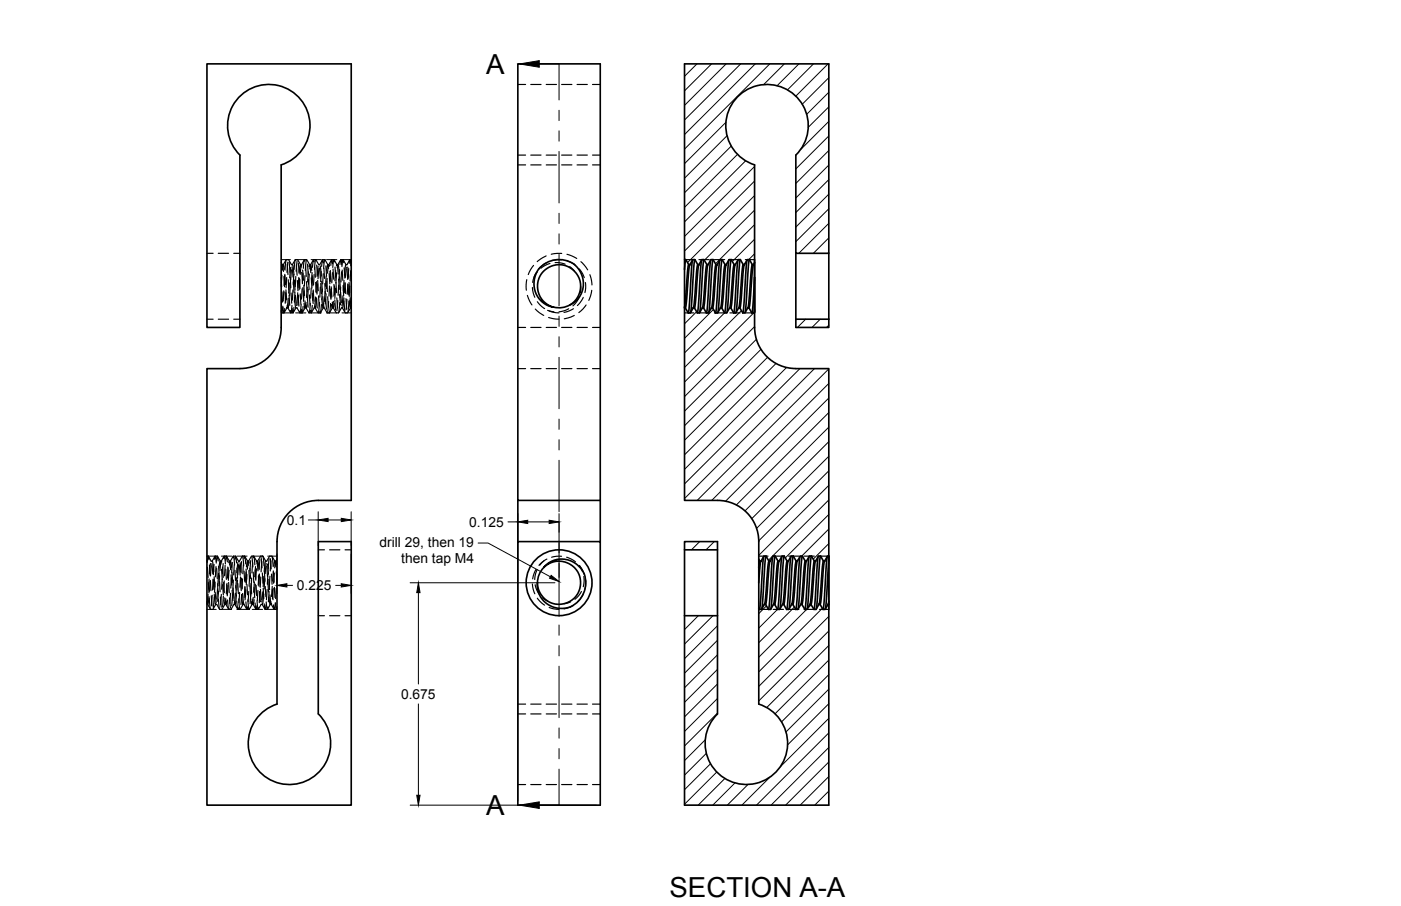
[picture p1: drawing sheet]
<svg xmlns="http://www.w3.org/2000/svg" width="432mm" height="279mm" viewBox="0 0 432 279" stroke-linecap="round" stroke-linejoin="round" font-family="sans-serif">
<defs><g id="words">
<g font-size="8.5">
<text x="149.9" y="22.8">A</text>
<text x="149.9" y="251.3">A</text>
<text x="206.4" y="276.7">SECTION A-A</text>
</g>
<g font-size="4.3">
<text x="88.4" y="161.9">0.1</text>
<text x="144.6" y="162.4">0.125</text>
<text x="117" y="168.6">drill 29, then 19</text>
<text x="123.7" y="173.7">then tap M4</text>
<text x="91.5" y="182">0.225</text>
<text x="123.6" y="215.5">0.675</text>
</g>
</g></defs>
<!-- layer: Hidden Narrow -->
<g fill="none" stroke="#000" stroke-width=".31">
<path d="M86.7 96.5h2.8M86.7 80.1h2.8M91.1 96.5h3.2M91.1 80.1h3.2M95.9 96.5h3.1M95.9 80.1h3.1M100.6 96.5h3.2M100.6 80.1h3.2M105.4 96.5h2.9M105.4 80.1h2.9M63.8 171.5h2.8M68.2 171.5h3.2"/>
<path d="M73 171.5h3.2M77.8 171.5h3.1M82.5 171.5h2.9M63.8 187.9h2.8M68.2 187.9h3.2M73 187.9h3.2M77.8 187.9h3.1M82.5 187.9h2.9"/>
</g>
<!-- layer: Visible -->
<g fill="none" stroke="#000" stroke-width=".51">
<path d="M159.6 19.7h25.4v134.6h-25.4zM86.6 50.9a12.7 12.7 0 0 0 7.6-17.9 12.7 12.7 0 0 0-18.9-4.5 12.7 12.7 0 0 0-1.4 19.3v53.2h-10.1v-81.3h44.5v134.6h-10.2a12.7 12.7 0 0 0-12.7 12.7M86.7 50.9v50.1M232.6 50.9v50.1M245.3 47.8v30.3h10.1v-58.4h-44.4v60.4h.4M245.3 47.8a12.7 12.7 0 0 0-1.4-19.3 12.7 12.7 0 0 0-18.8 4.5 12.7 12.7 0 0 0 7.5 17.8M245.3 78.1v20.3M255.4 78.1v20.3M166.8 82.2a7.7 7.7 0 0 1 10.8 0l1.1 1.4 .7 1.6 .4 1.6v1.6l-.5 1.7-1 1.9-1.2 1.1-1.4 .9 1.2-.9 1-1.3 .6-1.3 .4-1.6v-1.6l-.4-1.5-1.6-2.3-2.5-1.5-1.4-.3h-1.5l-1.4 .3-1.4 .7-1.3 1.1-.9 1.2-.6 1.5-.2 1.3 .1 1.9 .5 1.4 .7 1.3 1.2 1.2 2.5 1.1-1.8-.5-1.7-1-1.2-1.3-1-2-.4-2.1 .1-1.8 .8-2.3zM175.7 94l-2.1 .8-1.4 .1-1.5-.2M211 80.1v3M211 94.7v.2"/>
<path d="M211 94.9v59.4h10.1a12.7 12.7 0 0 1 12.8 12.7M211 83.1v11.6M211 94.9h.2M211.2 94.9l.9 1.6M211.4 80.1l-.4 3M211.4 80.1l.9 1.5M212.3 81.6l-.4 2.2-.9 10.9M212.3 81.6h.3M212.6 81.6l-.4 2.6-.6 8.7-.4 2M213.4 80.2l-1 14.9-.3 1.4M213.7 94.9h.3M213.7 94.9l-.9 1.6h-.7"/>
<path d="M214 94.9l.9 1.6M214.2 80.1l-.4 2.4-.9 13.8M214.2 80.1h-.7l-.9 1.5M214.2 80.1l.9 1.5M215.1 81.6l-.4 1.9-.7 10.1-.3 1.3M215.1 81.6h.3M215.4 81.6l-.3 1.5-.7 10-.4 1.8M216.2 80.2l-.9 13.9-.4 2.4M216.5 94.9h.3M216.5 94.9l-.9 1.6h-.7M216.8 94.9l.9 1.6M217 80.1l-.4 2.5-.9 13.7"/>
<path d="M217 80.1h-.7l-.9 1.5M217 80.1l.9 1.5M217.9 81.6l-.3 1.3-.8 10.2-.3 1.8M217.9 81.6h.3M218.2 81.6l-.3 1.9-.8 10.1-.3 1.3M219 80.2l-.9 14-.4 2.3M219.3 94.9h.3M219.3 94.9l-.9 1.6h-.7M219.6 94.9l.9 1.6M219.8 80.1l-.3 1.3-1.1 14.9M219.8 80.1h-.7l-.9 1.5M219.8 80.1l.9 1.5"/>
<path d="M220.7 81.6l-1.4 13.3M220.7 81.6h.3M221 81.6l-.4 2.6-.6 8.7-.4 2M221.8 80.2l-1 14.9-.3 1.4M222.1 94.9h.3M222.1 94.9l-.9 1.6h-.7M222.4 94.9l.9 1.6M222.6 80.1l-.4 2.4-.9 13.8M222.6 80.1h-.7l-.9 1.5M222.6 80.1l.9 1.5M223.5 81.6l-.4 1.9-.7 10.1-.3 1.3M223.5 81.6h.3"/>
<path d="M223.8 81.6l-.3 1.5-.7 10-.4 1.8M224.6 80.2l-.9 13.9-.4 2.4M224.9 94.9h.3M224.9 94.9l-.9 1.6h-.7M225.2 94.9l.9 1.6M225.4 80.1l-.4 2.5-.9 13.7M225.4 80.1h-.7l-.9 1.5M225.4 80.1l.9 1.5M226.3 81.6l-.3 1.3-.8 10.2-.3 1.8M226.3 81.6h.3M226.6 81.6l-.3 1.9-.8 10.1-.3 1.3M227.4 80.2l-.9 14-.4 2.3"/>
<path d="M227.7 94.9h.3M227.7 94.9l-.9 1.6h-.7M228 94.9l.9 1.6M228.2 80.1l-.3 1.3-1 14.9M228.2 80.1h-.7l-.9 1.5M228.2 80.1l.9 1.5M229.1 81.6l-1.4 13.3M229.1 81.6h.3M229.4 81.6l-.4 2.6-.6 8.7-.4 2M230.2 80.2l-1 14.9-.3 1.4M230.5 94.9h.3M230.5 94.9l-.9 1.6h-.7"/>
<path d="M230.8 94.9l.9 1.6M231 80.1l-.4 2.4-.9 13.8M231 80.1h-.7l-.9 1.5M231 80.1l.9 1.5M231.9 81.6l-.4 1.9-.7 10.1-.3 1.3M231.9 81.6h.3M232.2 81.6l-.3 1.5-.7 10-.4 1.8M232.2 81.6l.4-.6v4.9l-.5 8.2-.4 2.4M232.6 85.5v10.2M232.6 95.7l-.2 .8h-.7M232.6 95.7l-.1 .6M245.3 98.4h10.1v2.6h-10.1z"/>
<path d="M86.7 101a12.7 12.7 0 0 1-12.7 12.7h-10.2v134.6h44.5v-81.3h-10.2v53.2a12.7 12.7 0 0 1-1.4 19.3 12.7 12.7 0 0 1-18.8-4.5 12.7 12.7 0 0 1 7.5-17.9M232.6 101a12.7 12.7 0 0 0 12.7 12.7M245.3 113.7h10.1v57.8h-.4l-.8 1.6M159.6 154.3v12.7M185 154.3v12.7M85.4 167v50.1M159.6 167h25.4v81.3h-25.4zM167.6 175l-.9 1.2-.7 1.3-.3 2.2M168 174.5l1.2-1 1.6-.7 1.5-.4 1.7 .1 2.9 .9 1.5 1.2 1.1 1.3a7.9 7.9 0 0 1-4.8 11.6l-1.9 .1-1.7-.2-1.8-.7-1.3-1-1.2-1.3-.8-1.5-.3-1.3-.1-1.9 .2 1.6 .5 1.3 1.8 2.2 1.2 .8 1.4 .6 1.7 .2 1.4-.2 2.6-1.2 1.2-1.2 .7-1.3 .5-1.3 .1-1.9-.2-1.5-.6-1.3-.8-1.2-1.2-1-2.6-1.1-1.4-.1-1.7 .2-1.7 .8-1.1 .9zM211 169.6v20.3M211 167h10.1v2.6h-10.1zM221.1 169.6v20.3"/>
<path d="M233.9 175v4.7M233.9 172.5v2.5M233.9 167v5.5M233.9 172.5l.3 .6M234.2 173.1l-.3 1.9M234.2 173.1h.4M234.6 173.1l-.7 6.4v8.1M235.4 171.7l-1 13.7-.4 2.5M236.1 171.5l-.4 2.4-.9 13.9M236.1 171.5h-.7l-.8 1.6M236.1 171.5l.9 1.6M237 173.1l-.3 1.8-.8 10.2-.3 1.3"/>
<path d="M237 173.1h.3M237.3 173.1l-.2 1.3-.8 10.1-.3 1.9M238.2 171.7l-1 13.8-.4 2.4M238.9 171.5l-.3 2.3-1 14M238.9 171.5h-.7l-.9 1.6M238.9 171.5l.9 1.6M239.8 173.1l-.3 1.3-.8 10.1-.3 1.9M239.8 173.1h.3M240.1 173.1l-.3 1.8-.8 10.2-.3 1.3M241 171.7l-1 13.7-.3 2.5M241.7 171.5l-.3 1.3-1 15M241.7 171.5h-.6l-1 1.6"/>
<path d="M241.7 171.5l.9 1.6M242.6 173.1l-1.4 13.3M242.6 173.1h.4M243 173.1l-.3 1.3-.8 9.7-.4 2.3M243.8 171.7l-1 13.7-.3 2.5M244.5 171.5l-.4 2.4-.9 13.9M244.5 171.5h-.7l-.8 1.6M244.5 171.5l.9 1.6M245.4 173.1l-.3 1.8-.8 10.2-.3 1.3M245.4 173.1h.4M245.8 173.1l-.3 1.3-.8 10.1-.3 1.9M246.6 171.7l-1 13.8-.4 2.4"/>
<path d="M247.3 171.5l-.3 2.3-1 14M247.3 171.5h-.7l-.8 1.6M247.3 171.5l.9 1.6M248.2 173.1l-.3 1.3-.8 10.1-.3 1.9M248.2 173.1h.3M248.5 173.1l-.3 1.8-.8 10.2-.3 1.3M249.4 171.7l-1 13.7-.3 2.5M250.1 171.5l-.3 1.3-1 15M250.1 171.5h-.6l-1 1.6M250.1 171.5l.9 1.6M251 173.1l-1.4 13.3h.3M251 173.1h.4"/>
<path d="M251.4 173.1l-.3 1.3-.8 9.7-.4 2.3M252.2 171.7l-1 13.7-.3 2.5M252.9 171.5l-.4 2.4-.9 13.9M252.9 171.5h-.6l-.9 1.6M252.9 171.5l.9 1.6M253.8 173.1l-.3 1.8-.8 10.2-.3 1.3M253.8 173.1h.4M254.2 173.1l-.3 1.3-.8 10.1-.3 1.9M255 171.7l-1 13.8-.4 2.4M255.4 172.9v-1.4v76.8h-44.4v-58.4M255.4 172.9l-1 14.9M255.4 172.9v12.5"/>
<path d="M211 189.9h10.1M221.1 189.9v30.3M233.9 187.6l-.1 29.5a12.7 12.7 0 0 1 7.6 17.9 12.7 12.7 0 0 1-18.9 4.5 12.7 12.7 0 0 1-1.4-19.3M233.9 187.6l.1 .3M235.6 186.4l-.9 1.5h-.7M235.6 186.4h.4M236 186.4l.8 1.5M238.4 186.4l-.9 1.5h-.7M238.4 186.4h.3M238.7 186.4l1 1.5M241.2 186.4l-.9 1.5h-.6M241.2 186.4h.3"/>
<path d="M241.5 186.4l1 1.5M244 186.4l-.9 1.5h-.6M244 186.4h.4M244.4 186.4l.8 1.5M246.8 186.4l-.9 1.5h-.7M246.8 186.4h.3M247.1 186.4l1 1.5M249.6 186.4l-.9 1.5h-.6M249.9 186.4l1 1.5M252.4 186.4l-.9 1.5h-.6M252.4 186.4h.4M252.8 186.4l.8 1.5"/>
<path d="M255.2 186.4l-.9 1.5h-.7M255.4 185.4l-.2 1M255.4 185.4v1h-.2"/>
<circle cx="172.3" cy="179.7" r="10.2"/>
</g>
<!-- layer: Hidden -->
<g fill="none" stroke="#000" stroke-width=".36">
<path d="M159.6 26h2.4M163.6 26h3.2M168.3 26h3.2M173.1 26h3.2M177.8 26h3.2M182.6 26h2.4M159.6 50.9h2.4M159.6 47.8h2.4M163.6 50.9h3.2M163.6 47.8h3.2M168.3 50.9h3.2M168.3 47.8h3.2"/>
<path d="M173.1 50.9h3.2M173.1 47.8h3.2M177.8 50.9h3.2M177.8 47.8h3.2M182.6 50.9h2.4M182.6 47.8h2.4M63.8 78.1h1.9M67.3 78.1h3.1M72 78.1h1.9M168.3 78.9l-2.7 1.8M173.1 78.2l-3.2 .2M174.7 78.4l3 1.3"/>
<path d="M63.8 98.4h1.9M67.3 98.4h3.1M72 98.4h1.9M86.7 85.5l.1 2.9M86.7 81l.3 .7M86.7 82.6l.3-1 .4 2.1M86.9 84.9l-.2 3.4M86.9 90l.2 3.2M87 81.6h.4M87.2 94.4l-.3 2.1-.2-.8M87.2 94.8l.3 1.7 .3-1.4M87.3 81.7l.9-1.6h.7l1 1.6"/>
<path d="M87.5 89.7l-.2 3.1M87.5 85.3l.2 3.1M87.7 83.1l-.4-1.5-.3 1.7M87.7 84.9l-.1 3.2M87.8 84.6l.2 3.2M87.8 90l.3 3.2M88.1 90.4l-.2 3.1M88.1 89.4l.3 3.1M88.2 80.2l-.4 3.1M88.4 85.6l-.2 3.2M88.4 94.9h.4M88.5 94.9l-.9 1.6h-.7l-.2-.3"/>
<path d="M88.5 81.5l.2 3.2M88.7 94.9l.9 1.6h.7M88.7 80.8l-.3 3.2M88.8 92l-.2 2.4-.2 .5-.1-.1M88.8 86.2l.2 3.2M89.1 80.8l.3 3.2M89.1 91l.2 3.2M89.1 92.7l-.3 2.2-.3-.8M89.2 87.2l-.3 3.2M89.5 85.6l.1 3.2M89.5 87.9l-.2 3.2M89.6 82.5l-.3 3.2"/>
<path d="M89.7 90.4l.2 3.1M89.8 81.6h.4M89.8 83.2l-.2 3.2M90 94.2l-.3 2.3-.2-.7M90 82.3l.3 3.1M90.1 81.7l.5 3M90.3 89.4l-.2 3.2M90.3 96.5l.9-1.6h.3l.9 1.6M90.4 87l.2 3.2M90.6 84.7l-.2 3.1M90.6 94.8l-.3 1.7-.2-1.4M90.7 86.3l.2 3.2"/>
<path d="M90.7 91.8l.5 3.1M90.9 90l-.2 3.2M91 80.1l-.9 1.6M91 91.1l.3 3.1M91 80.1h.7M91.1 80.2l-.2 .5-.2 2.4M91.2 85.3l-.2 3.1M91.3 81.7l.3 3.2M91.6 80.5l-.3 3.2M91.7 86.5l.1 3.2M91.7 80.1l1 1.6M91.8 90.3l-.3 3.2"/>
<path d="M91.9 91.3l.2 3.1M91.9 81.1l.3 3.2M92.1 91l-.3 3.1M92.1 85.5l-.2 3.2M92.3 85.9l.1 3.1M92.4 86.2l-.2 3.2M92.5 96.5h.6M92.5 90.6l.2 3.2M92.6 81.6h.3M92.8 82.4l-.2-.8-.4 2.4M92.8 93.8l-.3 2.7-.2-.5M92.9 81.7l.9-1.6h.7l.9 1.6"/>
<path d="M93 84l.2 3.1M93 81.7l-.2 .4-.3 2.5M93.1 89.1l-.2 3.2M93.3 83.3l.2 3.1M93.3 88.7l.3 3.2M93.4 84.3l-.2 3.2M93.4 94.5l-.3 2-.2-1.1M93.6 88l.3 3.2M93.7 89.8l-.2 3.1M94 92.8l.3 2.1 .3-.9M94 85l-.2 3.2M94 80.5l-.2-.4-.3 2.7"/>
<path d="M94.1 94.9l-1 1.6M94.2 82.1l.2 3.2M94.3 93.3l-.3 1.6-.3-1.4M94.4 80.3l-.3 3.1M94.5 86.8l.1 3.2M94.7 88.6l-.2 3.1M94.7 91.6l.3 3.2M94.8 81.4l.2 3.2M95 89.2l-.3 3.2M95 83.8l-.2 3.2M95.1 86.2l.2 3.2M95.2 82.2l.2-.6 .4 2.5"/>
<path d="M95.3 84.5l-.2 3.1M95.4 90.9l.2 3.2M95.4 81.6h.4M95.5 82.9l.3-1.3 .3 1.8M95.6 93.5l-.2 2.6-.1 .4-.1-.2M95.7 81.7l.9-1.6h.7l1 1.6M95.9 85.7l.2 3.2M95.9 88.8l-.2 3.2M96.2 84l-.2 3.2M96.2 85l.2 3.2M96.3 90.4l.2 3.2M96.3 94.2l-.4 2.3-.2-.8"/>
<path d="M96.5 89.7l.3 3.2M96.5 89.4l-.1 3.2M96.8 94.9h.4M96.8 84.7l-.2 3.1M96.8 80.8l-.1-.7-.4 2.4M96.9 94.9l-1 1.6h-.7l-.9-1.6h-.3M97 82.4l.2 3.1M97.1 94.9l.9 1.6M97.3 91.6l-.4 3.1M97.3 87.1l.2 3.2M97.4 80.2l-.3 .4-.2 2.5M97.6 92.3l-.4 2.6-.2-.4"/>
<path d="M97.6 91.9l.2 3.1M97.6 86.8l-.2 3.2M97.6 81.7l.2 3.2M97.9 87.5l-.2 3.2M97.9 86.5l.2 3.2M98 82.1l-.3 3.2M98.1 96.5h.6M98.2 91.2l.2 3.2M98.2 81.6h.4M98.3 82.8l-.3 3.2M98.5 82.6l.2 3.2M98.5 93.3l-.4 3.1"/>
<path d="M98.7 82l.3 3.1M98.7 88.5l-.1 3.2M98.7 96.5l.9-1.6h.3l.9 1.6h.7M98.9 87.4l.2 3.2M99 83.7l-.2 3.2M99.1 93.9l-.4 2.6-.1-.5M99.2 86.7l.2 3.2M99.2 92.2l.4 2.7 .1-.3M99.4 89.1l-.2 3.2M99.4 80.1l-.9 1.6M99.4 80.1h.7M99.5 91.5l.3 3.1"/>
<path d="M99.6 84.4l-.2 3.2M99.7 81.1l-.3-1-.3 2.1M99.8 82.7l.2 3.2M100.1 87.4l.2 3.2M100.1 80.1l1 1.6M100.2 89.9l-.2 3.2M100.3 80.4l-.2-.3-.4 2.7M100.4 92.2l.2 3.2M100.4 82l.2 3.2M100.5 90.6l-.3 3.2M100.5 85.1l-.2 3.2M100.7 86.8l.2 3.1"/>
<path d="M100.8 85.8l-.2 3.2M101 91.5l.2 3.2M101 81.6h.4M101.3 82.8l-.3-1.1-.3 1.9M101.3 92.9l-.3 3.2M101.3 81.7l.9-1.6h.7l1 1.6M101.4 84.4l.2 3.1M101.5 82.1l-.2-.4-.3 2.6M101.6 88.2l-.2 3.1M101.7 83.7l.3 3.2M101.8 89.1l.2 3.2M101.8 83.4l-.2 3.2"/>
<path d="M101.9 93.6l-.4 2.9-.1-.2M102.1 88.4l.2 3.2M102.2 88.8l-.2 3.2M102.4 94.9h.4M102.4 93.2l.3 1.7 .3-1.3M102.5 84.1l-.2 3.1M102.5 94.9l-1 1.6M102.5 81.4l-.3-1.3-.2 1.7M102.6 82.9l.2 3.2M102.7 94.9l.9 1.6h.7M102.8 92.9l-.4 2-.2-1M102.9 87.7l.2 3.2"/>
<path d="M103.1 80.8l-.2-.7-.3 2.4M103.1 88.2l-.2 3.1M103.2 92.5l.2 3.1M103.3 82.4l.1 3.1M103.4 88.9l-.2 3.1M103.5 83.4l-.3 3.2M103.6 87.1l.1 3.2M103.7 81.9l.2-.2 .3 2.8M103.8 84.1l-.3 3.2M103.8 91.9l.2 3.1M103.8 81.6h.4M103.9 82.5l.3-.9 .3 2.2"/>
<path d="M104.1 92.7l-.3 3.1M104.4 86.1l.2 3.2M104.4 87.9l-.2 3.2M104.7 85.4l.2 3.1M104.7 83.2l-.2 3.1M104.7 90.8l.3 3.2M104.7 93.3l-.3 3.1M104.8 81.6l.3-1.5 .3 1.6M105 90.1l.2 3.2M105 88.6l-.2 3.1M105.2 94.9h.4M105.3 83.8l-.2 3.2"/>
<path d="M105.3 94.9l-.9 1.6M105.5 83.3l.1 3.2M105.5 94.9l.9 1.6M105.7 91.2l-.3 3.2M105.7 80.1h-.7l-.9 1.6M105.7 88l.2 3.2M105.8 80.1l.9 1.6M105.9 81l-.2-.9-.3 2.1M106 91.9l-.2 2.4-.3 .5M106 92.8l.3 3.2M106 86.4l-.2 3.2M106.1 82.6l.2 3.2"/>
<path d="M106.3 87.1l-.2 3.2M106.4 87.3l.1 3.2M106.5 96.5h.6M106.5 81.7l-.3 3.2M106.6 81.6h.4M106.6 92.1l.3 3.2M106.8 82.4l-.3 3.1M106.9 83l.3 3.2M106.9 92.3l-.2 3.2M107.2 82.4l.3 3.1M107.2 87.6l-.2 3.1M107.3 87.8l.2 3.1"/>
<path d="M107.5 82.8l-.2 3.2M107.5 93l-.3 3.2M107.6 87.1l.2 3.1M107.6 92.5l.4 2.4 .3-.9M107.6 81.2l.3-1.1 .3 1.9M107.8 88.2l-.2 3.2M107.8 80.1l-.9 1.6M107.9 80.1h.4M107.9 91.8l.4 2.9M108.1 83.5l-.2 3.1M108.3 81.4l-.1 .5M108.3 94.9h-.3l-.8 1.6"/>
<path d="M162.4 86.2l-.2 3.3M162.5 91.1l1.4 2.9M164.1 88.7l.7 3M164.5 81.8l-1.7 2.9M165 95.3l2.6 2M165.2 84.2l-1 2.9M165.6 83.9l-1 1.6M165.6 93l2.3 2.2M168.6 81l-1.7 1-.8 .9M168.8 95.7l1.9 .5M169.1 97.9l3.2 .5M169.3 95.9l3 .6"/>
<path d="M169.5 81.3l-1.6 .6-1.2 .8M171.1 81l1.6 .1 1.5 .4M173.1 80.1l-3.1 .3M174.6 80.4l2.8 1.4M175.3 95.2l-1.5 .7-1.5 .3M175.6 82.2l1.4 1.4M176.7 95.2l-1.2 .6-1.7 .5M177 97.3l-3.1 1M178.4 91.8l-.6 1.2-1.2 1.3M178.5 82.9l.8 1 .8 1.7M179 88.3l-.1 1.9M179 80.7l2.1 2.5"/>
<path d="M179.8 91.7l-1 1.6-.8 .9M180.4 87.1l.1 1.6-.2 1.5M180.6 94.1l-2.2 2.3M181.8 84.7l.6 3.2M182.4 89.5l-.9 3.1M211 96.5h2.8M211 80.1h2.8M215.4 96.5h3.2M215.4 80.1h3.2M220.2 96.5h3.2M220.2 80.1h3.2M224.9 96.5h3.2"/>
<path d="M224.9 80.1h3.2M229.7 96.5h2.9M229.7 80.1h2.9M159.6 113.7h2.4M159.6 101h2.4M163.6 113.7h3.2M163.6 101h3.2M168.3 113.7h3.2M168.3 101h3.2M173.1 113.7h3.2M173.1 101h3.2M177.8 113.7h3.2"/>
<path d="M177.8 101h3.2M182.6 113.7h2.4M182.6 101h2.4M63.8 172.9v.4M63.8 171.5h.4M64 174.9l.1 3.2M64.2 179.7l.2 3.2M64.2 171.5l.9 1.6h.3M64.4 172.7l-.2-1.2-.3 1.9M64.5 178.5l-.3 3.2M64.5 174.3l.3 3.1M64.8 179.2l-.3 3.2"/>
<path d="M64.8 179l.2 3.2M64.9 173.8l-.3 3.1M65.1 174.5l-.2 3.1M65.3 173.8l.3 3.2M65.5 173.2l.4 3.1M65.7 178.8l-.2 3.2M65.7 178.6l.2 3.2M66 174l-.2 3.2M66 177.9l.2 3.2M66.1 172.5l.2-1 .4 2.1M66.3 171.5l-.9 1.6M66.3 179.5l-.2 3.1"/>
<path d="M66.3 171.5h.7M66.6 174.7l-.2 3.2M66.8 175.2l.2 3.2M67 171.5l.9 1.6M67 180l.2 3.1M67.3 173l-.3-1.5-.3 1.6M67.4 176.8l-.3 3.2M67.4 174.6l.2 3.2M67.7 179.4l.1 3.1M67.7 177.5l-.2 3.2M68.1 174l-.3-.9-.3 2.1M68.3 175.5l.2 3.2"/>
<path d="M68.3 173.3l-.1-.2-.4 2.9M68.5 178.5l-.2 3.2M68.6 174.9l.2 3.1M68.8 173.8l-.2 3.1M68.9 179.6l.2 3.2M68.9 172.2l.3-.7 .3 2.4M69.1 171.5l-.9 1.6h-.3M69.1 179.1l-.2 3.2M69.1 171.5h.7l.9 1.6M69.4 174.4l-.2 3.2M69.5 172.8l.3-1.3 .3 1.8M69.6 175.5l.2 3.2"/>
<path d="M70 179.9l-.2 3.1M70.2 174.9l.2 3.1M70.3 175.1l-.2 3.2M70.5 179.6l.1 3.2M70.5 173.6l.2-.5 .4 2.6M70.6 175.8l-.2 3.2M70.7 173.1h.3M70.8 174.2l.3-1.1 .3 1.9M71.2 177.3l.2 3.1M71.3 178.2l-.2 3.2M71.5 176.6l.2 3.1M71.6 173.5l-.2 3.1"/>
<path d="M71.8 171.9l.2-.4 .3 2.8M71.9 171.5l-.9 1.6M71.9 178.9l-.2 3.1M71.9 171.5h.7M72.2 174.1l-.2 3.2M72.4 172.5l.2-1 .3 2.1M72.4 175.8l.2 3.2M72.6 171.5l.9 1.6h.3M72.9 178.2l-.2 3.1M73 175.2l.2 3.1M73.2 178.8l-.2 3.2M73.3 179.9l.2 3.2"/>
<path d="M73.3 173.4l-.3 3.2M73.6 174.1l-.3 3.2M73.8 174.2l.2 3.2M74 173.5l.3 3.2M74.1 179l.2 3.2M74.1 177.9l-.2 3.2M74.4 178.3l.2 3.1M74.4 173.2l-.2 3.1M74.7 171.6l.2 .5 .2 2.4M74.7 171.5l-.9 1.6M74.7 171.5h.7M74.7 178.5l-.1 3.2"/>
<path d="M75 173.8l-.2 3.1M75.2 172.2l.2-.7 .3 2.4M75.2 176.1l.2 3.2M75.4 171.5l.9 1.6M75.8 176.4l-.2 3.2M75.8 175.5l.2 3.2M76.1 177.1l-.2 3.2M76.3 173.1h.3M76.6 174.3l-.3-1.2-.3 1.8M76.6 173.1l.9-1.6h.7l.9 1.6M76.7 175.9l.2 3.2M76.8 173.7l-.2-.6-.4 2.4"/>
<path d="M76.9 177.6l-.1 3.2M77 175.3l.2 3.1M77.3 172.9l-.3 3.1M77.4 180l.2 3.2M77.6 178.3l-.2 3.2M77.6 171.7l.3 3.2M77.9 173.5l-.3 3.2M78 176.4l.2 3.2M78 172l.2-.5 .4 2.7M78.4 179.5l-.2 3.1M78.7 175.8l.1 3.1M78.8 174.7l-.3 3.2"/>
<path d="M79 173.2l.3 .3 .2 2.6M79 175.4l-.2 3.2M79.1 173.1h.3M79.2 173.8l.2-.7 .4 2.3M79.6 177.6l.2 3.2M79.8 177.3l-.2 3.2M79.9 177l.3 3.1M80.1 172.6l-.3 3.1M80.3 171.5l-.9 1.6M80.3 171.5h.7M80.4 177.9l-.2 3.2M80.5 172l.3 3.1"/>
<path d="M80.7 173.2l-.2 3.2M80.9 176.7l.1 3.2M80.9 171.6l.3 .5 .2 2.4M81 171.5l.9 1.6M81.3 177.8l-.2 3.1M81.5 176.1l.2 3.2M81.6 178.5l-.2 3.1M81.9 173.1h.3M81.9 173.1l-.5 3.1M82 173.7l-.3 3.2M82.2 174.6l.3 3.2M82.5 173.9l.2 3.2"/>
<path d="M82.6 179.4l.2 3.2M82.6 177l-.2 3.2M82.9 178.7l.2 3.2M82.9 172.3l-.2 3.1M83.1 171.5l-.9 1.6M83.1 171.5h.7M83.2 177.7l-.2 3.1M83.3 172.3l.3 3.1M83.5 172.9l-.2 3.2M83.7 177l.1 3.2M83.8 171.5l.9 1.6M83.8 171.6l.4 3.2"/>
<path d="M84.3 176.1l-.3 3.1M84.3 176.4l.2 3.1M84.4 174.5l.3-1.4 .3 1.6M84.5 176.7l-.2 3.2M84.7 173.1h.3M85.1 176.3l.3 3.4M85.3 174l-.3-.9-.3 2M85.4 177l-.2 2.9M85.4 172.4l-.4 .7M98.1 169.6h1.9M101.6 169.6h3.2M106.3 169.6h2"/>
<path d="M165.2 175.6l-1 2.9M165.6 175.7l-.5 1.2-.3 1.8M167.7 172.9l-1.3 1.4M168.6 172.4l-1.7 1.1-.8 .8M173.1 171.5l-3.1 .3M174.6 171.8l1.7 .7 1.1 .8M178.5 174.4l.8 1 .8 1.7M178.6 174.5l.9 1.7M179.9 177.8l.1 1.5-.2 1.6M180.4 178.6l.1 1.5-.2 1.6M233.9 171.5h2.8M238.3 171.5h3.2"/>
<path d="M243.1 171.5h3.1M247.8 171.5h3.2M252.6 171.5h2.8M63.8 186.4h.2M64 186.3l.9 1.6M64.1 183.3l-.3 2.9M64.4 184l-.3 2.3-.3-.9M64.5 184.4l.3 3.2M64.9 187.9h.7M65.1 183.8l.2 3.1M65.4 183.6l-.2 3.1M66 183.3l.3 2.5 .2 .5-.9 1.6"/>
<path d="M66 184.2l-.2 3.2M66.3 182.6l.3 3.2M66.5 186.4h.3M66.8 186.3l.9 1.6M67 181.6l-.2 3.1M67.3 184.7l.4 3.2M67.4 182.3l-.3 3.1M67.7 187.9h.7M67.9 184.1l.3 3.2M68.2 183.3l-.2 3.2M68.6 180.3l.2 3.2M68.8 183.9l-.2 3.2"/>
<path d="M69.3 184.4l.3 2 .3-1.1M69.3 186.4h.3M69.3 186.3l-.9 1.6M69.6 186.3l.9 1.6h.7l.9-1.6M69.6 184.6l-.3 1.8-.3-1.3M69.9 180.3l.1 3.1M70.1 185l.4 2.9 .1-.2M70.3 180.6l-.3 3.1M70.7 184.4l.3 3.1M71 183l-.2 3.1M71.5 182l.3 3.2M71.7 183.6l-.3 3.2"/>
<path d="M71.8 181.3l.3 3.2M72.1 186.4h.3M72.4 186.3l.9 1.6M72.5 182.9l-.3 3.2M72.7 180.6l.2 3.2M72.8 183.6l-.4 2.8-.1-.3M73 185.3l.3 2.6 .2-.5M73.3 187.9h.7M73.6 184.7l.3 3.1M73.9 182.7l-.3 3.2M74.5 183.7l.4 2.7 .1-.5M74.5 183.3l-.2 3.2"/>
<path d="M74.8 183l.3 3.2M74.9 186.4h.3M74.9 186.3l-.9 1.6M75.2 186.3l.9 1.6M75.5 181.2l-.3 3.2M75.5 180.8l.2 3.2M75.8 181.9l-.3 3.1M75.8 185.6l.3 2.3 .2-.8M76.1 180.2l.2 3.2M76.1 187.9h.7M76.4 185l.2 2.5 .2 .4 .1-.1M76.7 182.4l-.2 3.2"/>
<path d="M77.1 180.7l.2 3.1M77.3 183l-.2 3.2M77.7 186.4h.3M77.7 184.7l.3 1.7 .3-1.5M77.7 186.3l-.9 1.6M78 186.3l.9 1.6h.7l.9-1.6M78 184.2l-.3 2.1-.3-.9M78.3 181.2l.2 3.2M78.6 185.9l.3 2 .3-1.1M78.7 180.2l-.2 3.1M78.9 180.5l.2 3.2M79.2 185.3l.4 2.6 .1-.5"/>
<path d="M79.5 182.1l-.2 3.1M80 182.4l.3 3.2M80.1 182.7l-.2 3.2M80.3 181.7l.2 3.2M80.5 186.4h.3M80.8 186.3l.9 1.6M81 182.5l-.3 3.2M81.1 181.5l.2 3.1M81.3 183.2l-.4 3.1M81.4 186.2l.3 1.7 .3-1.4M81.7 187.9h.7M81.8 180.8l.1 3.2"/>
<path d="M82 185.6l.3 2.3 .3-.7M82.3 181.8l-.2 3.1M82.9 184.1l.4 2.3 .2-.8M82.9 182.4l-.2 3.2M83.2 183.4l.2 2.5 .2 .5 .1-.2M83.3 186.4h.3M83.3 186.3l-.9 1.6M83.6 186.3l.9 1.6M83.9 180.8l-.2 3.2M84 181.8l.1 3.2M84.2 181.5l-.2 3.2M84.6 181.1l.1 3.2"/>
<path d="M84.8 186.2l-.3 1.7-.2-1.4M84.9 185.9l.3 2 .2-.8M85.1 181.5l-.2 3.1M85.4 187.6l-.2 .3h-.7M98.1 189.9h1.9M101.6 189.9h3.2M106.3 189.9h2M164.1 180.1l.7 3M164.9 180.3l.6 1.8 .7 1.1M165.6 184.5l2.3 2.1M167.2 184.4l1.7 1M169.3 187.3l3 .6"/>
<path d="M175.8 185.6l-1.9 .6M176.7 186.6l-1.2 .7-1.7 .5M179.2 182.4l-.9 1.3-1.1 1.1M179.8 183.1l-1 1.7-.8 .9M233.9 187.9h2.8M238.3 187.9h3.2M243.1 187.9h3.1M247.8 187.9h3.2M252.6 187.9h2.8M159.6 217.1h2.4M163.6 217.1h3.2M168.3 217.1h3.2"/>
<path d="M173.1 217.1h3.2M177.8 217.1h3.2M182.6 217.1h2.4M159.6 220.2h2.4M163.6 220.2h3.2M168.3 220.2h3.2M173.1 220.2h3.2M177.8 220.2h3.2M182.6 220.2h2.4M159.6 241.9h2.4M163.6 241.9h3.2M168.3 241.9h3.2"/>
<path d="M173.1 241.9h3.2M177.8 241.9h3.2M182.6 241.9h2.4"/>
</g>
<!-- layer: Hatching -->
<g fill="none" stroke="#000" stroke-width=".31">
<path d="M214.8 19.7l-3.8 3.8M219.3 19.7l-8.3 8.3M223.8 19.7l-12.8 12.8M228.3 19.7l-17.3 17.3M232.8 19.7l-21.8 21.8M237.2 19.7l-26.2 26.3M241.7 19.7l-6.4 6.4M246.2 19.7l-6.7 6.8M250.7 19.7l-8 8M255.2 19.7l-10 10M223.7 37.7l-12.7 12.8M255.4 24l-8.2 8.2"/>
<path d="M255.4 28.5l-6.8 6.8M255.4 32.9l-6.3 6.4M255.4 37.4l-8.7 8.8M224.1 41.9l-13.1 13M225.4 45.1l-14.4 14.3M227.3 47.6l-16.3 16.3M229.8 49.6l-18.8 18.8M232.6 51.3l-21.6 21.6M232.6 55.8l-21.6 21.6M255.4 41.9l-10.1 10.2M255.4 46.4l-10.1 10.2M255.4 50.9l-10.1 10.2"/>
<path d="M255.4 55.4l-10.1 10.1M255.4 59.9l-10.1 10.1M232.6 60.3l-20.7 20.7M232.6 64.8l-15.5 15.5M232.6 69.3l-12.1 12M232.6 73.8l-6.9 6.8M232.6 78.2l-1.8 1.9M255.4 64.4l-10.1 10.1M255.4 68.9l-9.2 9.2M255.4 73.4l-4.7 4.7M255.4 77.8l-.2 .3M211.3 95.1l-.3 .2"/>
<path d="M214.7 96.1l-3.7 3.7M219.9 95.4l-8.9 8.9M223.3 96.5l-12.3 12.3M228.5 95.8l-17.5 17.5M229.8 81.1l-.6 .5M232.3 96.5l-21.3 21.3M232.6 96.2l-.1 .1M248.3 98.4l-2.5 2.6M252.8 98.4l-2.5 2.6M232.6 100.7l-21.6 21.6M233.1 104.6l-22.1 22.2M234.5 107.7l-23.5 23.6"/>
<path d="M236.5 110.2l-25.5 25.6M239.1 112.1l-28.1 28.1M242.4 113.4l-31.4 31.3M246.5 113.7l-35.5 35.5M251 113.7l-40 40M255.4 100.3l-.7 .7M255.4 113.8l-40.5 40.5M255.4 118.3l-36 36M255.4 122.7l-31.8 31.9M255.4 127.2l-28.4 28.5M255.4 131.7l-25.8 25.9M255.4 136.2l-23.7 23.7"/>
<path d="M255.4 140.7l-22.2 22.3M255.4 145.2l-21.5 21.6M255.4 149.7l-21.5 21.6M255.4 154.2l-18.6 18.6M255.4 158.7l-13.4 13.4M211.2 167l-.2 .2M215.7 167l-2.6 2.6M220.1 167l-2.5 2.6M246 172.5l-.5 .6M255.4 163.1l-8.3 8.4M255.4 167.6l-4.8 4.8M215.2 189.9l-4.2 4.2"/>
<path d="M219.7 189.9l-8.7 8.7M221.2 192.9l-10.2 10.2M221.2 197.4l-10.2 10.2M236.2 186.9l-2.3 2.3M239.6 187.9l-5.7 5.8M244.8 187.2l-10.9 11M248.6 187.9l-14.7 14.8M250 186.5l-1.2 1.2M253.5 187.6l-19.6 19.6M255.4 190.1l-21.5 21.6M255.4 194.6l-21.5 21.6M255.4 199.1l-19.1 19.1"/>
<path d="M221.2 201.9l-10.2 10.2M221.2 206.4l-10.2 10.2M221.2 210.9l-10.2 10.2M221.2 215.4l-10.2 10.1M221.2 219.9l-10.2 10.1M255.4 203.6l-16.5 16.5M255.4 208l-14.5 14.6M255.4 212.5l-13.2 13.2M255.4 217l-12.7 12.7M217.4 228.1l-6.4 6.4M217.7 232.3l-6.7 6.7M219 235.5l-8 8"/>
<path d="M220.9 238.1l-9.9 9.9M237.3 239.7l-8.7 8.6M255.4 221.5l-14.9 15M255.4 226l-22.2 22.3M255.4 230.5l-17.8 17.8M255.4 235l-13.3 13.3M255.4 239.5l-8.8 8.8M223.4 240.1l-8.2 8.2M226.5 241.4l-6.8 6.9M230.5 241.9l-6.3 6.4M255.4 244l-4.3 4.3"/>
</g>
<!-- layer: Annotations -->
<g fill="none" stroke="#000" stroke-width=".31">
<path d="M166.2 19.7h6.1v11.1M172.3 34v3.2M172.3 40.4v3.1M172.3 46.7v15.9M172.3 65.8v3.1M172.3 72.1v3.2M172.3 78.5v15.8M172.3 97.5v3.2M172.3 103.8v3.2M172.3 110.2v15.9M172.3 129.2v3.2M172.3 135.6v3.2"/>
<path d="M172.3 141.9v15.9M147.4 167.5h3l19.2 10.4M172.3 161v3.2M172.3 167.3v3.2M172.3 173.7v15.9M172.3 192.7v3.2M172.3 199.1v3.2M172.3 205.4v15.9M172.3 224.5v3.2M172.3 230.8v3.2M172.3 237.2v11.1h-6.1"/>
</g>
<path d="M160.1 19.7l6.1-1v2zM169.9 177.4l2.4 1.9-2.9-1zM160.1 248.3l6.1-1v2z" fill="#000" stroke="#000" stroke-width=".31"/>
<!-- layer: Dimensions -->
<g fill="none" stroke="#000" stroke-width=".31">
<path d="M98.1 157.8v10.5M108.2 157.8v10.5M159.6 158.4v88.6M172.3 158.4v19.7M85.4 170.8v12.3M95 160.4h3.1M101.1 160.4h4.1M108.2 170.8v12.3M126.4 179.7h44.6M156.6 160.9h3M162.7 160.9h6.6M88.4 180.5h1.8"/>
<path d="M103.4 180.5h1.8M129 182.8v28.1M129 217.1v28.2M126.4 248.3h57.3"/>
</g>
<path d="M98.1 160.4l3-.6v1.1zM105.2 159.8l3 .6-3 .5zM159.6 160.9l3.1-.5v1.1zM169.3 160.4l3 .5-3 .6zM85.4 180.5l3-.5v1zM105.2 180l3 .5-3 .5zM129 179.7l.5 3.1h-1.1zM128.4 245.3h1.1l-.5 3z" fill="#000" stroke="#000" stroke-width=".31"/>
<use href="#words"/>
</svg>
